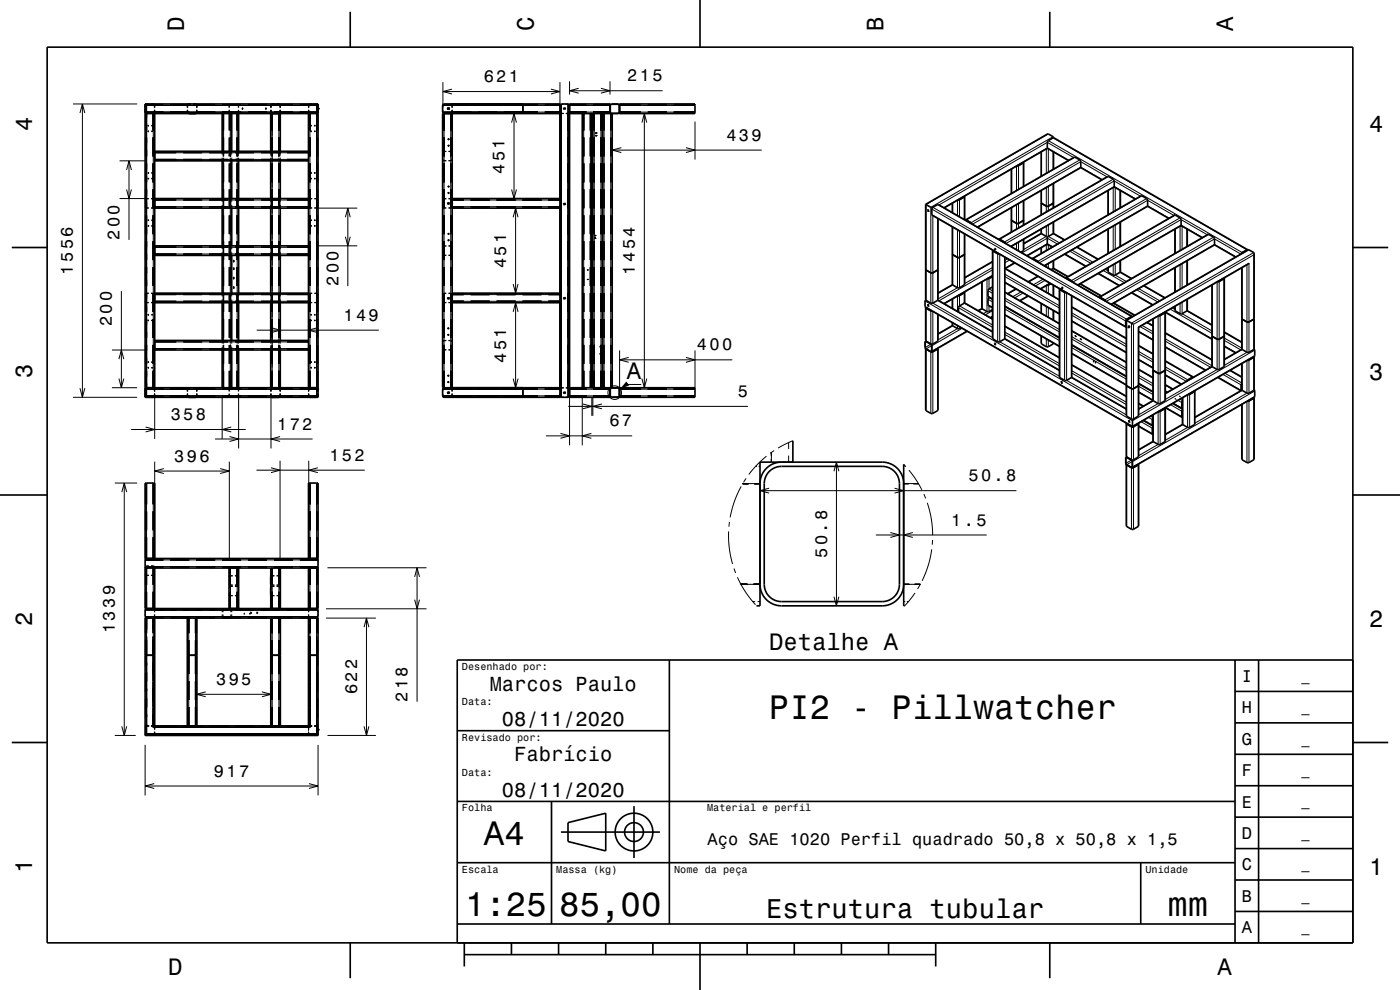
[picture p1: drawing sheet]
<svg xmlns="http://www.w3.org/2000/svg" width="297mm" height="210mm" viewBox="0 0 297 210" stroke-linecap="round" stroke-linejoin="round" font-family="sans-serif">
<defs><g id="words">
<g font-size="7.2">
<text x="163.1" y="152.6">PI2 - Pillwatcher</text>
<text x="102.7" y="179.3">A4</text>
<text x="98.7" y="194.3">1:25</text>
<text x="118.7" y="194.3">85,00</text>
<text x="247.7" y="194.3">mm</text>
</g>
<text font-size="5.8" x="162.5" y="194.6">Estrutura tubular</text>
<g font-size="5">
<text x="39" y="6.5" transform="rotate(-90 39 6.5)">D</text>
<text x="113.2" y="6.5" transform="rotate(-90 113.2 6.5)">C</text>
<text x="187.4" y="6.5" transform="rotate(-90 187.4 6.5)">B</text>
<text x="261.6" y="6.5" transform="rotate(-90 261.6 6.5)">A</text>
<text x="6.8" y="27.8" transform="rotate(-90 6.8 27.8)">4</text>
<text x="290.5" y="28.1">4</text>
<text x="6.8" y="80.3" transform="rotate(-90 6.8 80.3)">3</text>
<text x="133" y="80.4">A</text>
<text x="290.5" y="80.6">3</text>
<text x="6.8" y="132.8" transform="rotate(-90 6.8 132.8)">2</text>
<text x="163.2" y="137.9">Detalhe A</text>
<text x="290.5" y="133.1">2</text>
<text x="6.8" y="185.3" transform="rotate(-90 6.8 185.3)">1</text>
<text x="290.5" y="185.6">1</text>
<text x="35.7" y="206.8">D</text>
<text x="258.3" y="206.8">A</text>
</g>
<g font-size="4.3">
<text x="103.9" y="146.5">Marcos Paulo</text>
<text x="106.5" y="154">08/11/2020</text>
<text x="109.1" y="161.5">Fabrício</text>
<text x="106.5" y="169">08/11/2020</text>
</g>
<g font-size="3.6">
<text x="102.6" y="17.4">621</text>
<text x="133.1" y="17.2">215</text>
<text x="154.1" y="29.8">439</text>
<text x="107" y="36.9" transform="rotate(-90 107 36.9)">451</text>
<text x="25.4" y="50.9" transform="rotate(-90 25.4 50.9)">200</text>
<text x="15.5" y="58.3" transform="rotate(-90 15.5 58.3)">1556</text>
<text x="107.4" y="56.9" transform="rotate(-90 107.4 56.9)">451</text>
<text x="134.7" y="58.3" transform="rotate(-90 134.7 58.3)">1454</text>
<text x="71.8" y="60.7" transform="rotate(-90 71.8 60.7)">200</text>
<text x="23.7" y="69.2" transform="rotate(-90 23.7 69.2)">200</text>
<text x="72.9" y="68">149</text>
<text x="107.4" y="77" transform="rotate(-90 107.4 77)">451</text>
<text x="147.9" y="74.3">400</text>
<text x="36.2" y="89.1">358</text>
<text x="156.5" y="84.2">5</text>
<text x="58.8" y="91.1">172</text>
<text x="129.3" y="90.5">67</text>
<text x="37" y="97.9">396</text>
<text x="69.9" y="97.7">152</text>
<text x="205.5" y="102.1">50.8</text>
<text x="201.8" y="111.5">1.5</text>
<text x="175.4" y="118.4" transform="rotate(-90 175.4 118.4)">50.8</text>
<text x="24.4" y="134.3" transform="rotate(-90 24.4 134.3)">1339</text>
<text x="45.9" y="145.3">395</text>
<text x="75.7" y="147.3" transform="rotate(-90 75.7 147.3)">622</text>
<text x="86.5" y="148.9" transform="rotate(-90 86.5 148.9)">218</text>
<text x="263.4" y="144.6">I</text>
<text x="263.4" y="151.3">H</text>
<text x="263.4" y="158">G</text>
<text x="45.4" y="164.7">917</text>
<text x="263.4" y="164.6">F</text>
<text x="263.4" y="171.3">E</text>
<text x="150.1" y="179.2">Aço SAE 1020 Perfil quadrado 50,8 x 50,8 x 1,5</text>
<text x="263.4" y="178">D</text>
<text x="263.4" y="184.6">C</text>
<text x="263.4" y="191.3">B</text>
<text x="263.4" y="198">A</text>
</g>
<g font-size="2.9">
<text x="276.1" y="144.4">_</text>
<text x="276.1" y="151">_</text>
<text x="276.1" y="157.7">_</text>
<text x="276.1" y="164.4">_</text>
<text x="276.1" y="171">_</text>
<text x="276.1" y="177.7">_</text>
<text x="276.1" y="184.4">_</text>
<text x="276.1" y="191.1">_</text>
<text x="276.1" y="197.7">_</text>
</g>
<g font-size="2.2">
<text x="98" y="142.1">Desenhado por:</text>
<text x="98" y="149.6">Data:</text>
<text x="98" y="157.1">Revisado por:</text>
<text x="98" y="164.6">Data:</text>
<text x="98" y="172.1">Folha</text>
<text x="150" y="172.1">Material e perfil</text>
<text x="98" y="185.1">Escala</text>
<text x="118" y="185.1">Massa (kg)</text>
<text x="143" y="185.1">Nome da peça</text>
<text x="243" y="185.1">Unidade</text>
</g>
</g></defs>
<g fill="none" stroke="#000" stroke-width=".21">
<path d="M94 17.4v4.7M94 19.4h24.8M95.9 18.9l-1.9 .5 1.9 .5M116.9 18.9l1.9 .5-1.9 .5M118.8 17.4v4.7M120.8 17.2v2.9M120.8 19.2h19.8M122.8 18.7l-2 .5 2 .6M127.5 18.7l1.9 .5-1.9 .6M129.4 17.2v2.9M15.5 22.1h13.6M17 24l.5-1.9 .5 1.9"/>
<path d="M17.5 22.1v62.2M25.4 34.1h5.4M26.8 36.1l.6-2 .5 2M27.4 34.1v16.8M30.8 23.8h36.7M30.8 22.4h36.7M30.8 24h.1M30.8 22.1h.1M30.8 22.1l.1 .1M30.8 23.8l.3 .2M30.8 22.1v.1M30.8 22.3v.5"/>
<path d="M30.8 23.3v.6M30.8 24v3.7M30.8 29.2v4M30.8 34.7v4M31 24h3.6M31 22.3l.1 .1M31 22.1h3.6M31.1 22.1l-.3 .3M31.1 24.1h.1M31.1 22.1h.1M31.1 22.1h.5M31.1 24.1h.6"/>
<path d="M31.1 22.4v61.6M31.4 26.7h.2M31.4 27.9h.2M31.4 36.7h.2M31.4 37.9h.2M31.4 27.9h.1zM31.4 37.9h.1zM31.5 26.6v.1zM31.5 36.6v.2zM31.5 26.6v.2M31.5 27.8v.2M31.5 36.6v.2"/>
<path d="M31.5 37.8v.2M32 22.1h.7l.1 .7M32.2 26.7h.2M32.2 27.9h.2M32.2 36.7h.2M32.2 37.9h.2M32.2 27.9h.1zM32.2 37.9h.1zM32.3 26.6v.1zM32.3 36.6v.2zM32.3 26.6v.2M32.3 27.8v.2"/>
<path d="M32.3 36.6v.2M32.3 37.8v.2M32.5 22.1l.3 .3v.4M32.6 23.9l-.1-.1v58.8l.1-.1M32.7 23.9l.1 3.8M32.7 24l.1 .1h-.6M32.8 23.3l-.1 .6-.2 .1M32.8 29.2v4M32.8 34.7v4M32.8 23.3v.5l-.3 .3M32.8 32.4h32.6M32.8 33.8h32.6"/>
<path d="M32.8 34.1h4.6M32.8 32.1h4.6M36.1 24h4.4M36.1 22.1h4.4M38.9 34.1h4M38.9 32.1h4M39.7 23.3v.5l.3 .3M39.8 23.3v.5l.2 .2M40 22.1l-.2 .1v.6M40.5 22.1h-.7l-.1 .7M41 22.1h.7l.1 .7M41 22.1l.6 .1 .1 .6"/>
<path d="M41.5 24.1l.3-.3zM41.6 24h4M41.6 22.1h4M41.7 23.3v.6l-.7 .1M41.8 23.3v.5M44.4 34.1h4M44.4 32.1h4M47.1 32.1v.7M47.1 33.4v.7M47.1 24h4M47.1 22.1h4M47.3 24.1v3.6"/>
<path d="M47.3 29.2v4M47.3 34.7v4M47.4 24.1v9.1M47.4 33.4v39.5M48.6 23.3v.5l.3 .3v3.6M48.6 24.1v3.6M48.6 29.2v4M48.6 34.7v4M48.6 23.3v.5l.3 .2M48.9 24.1v9.1M48.9 33.4v39.5M48.9 22.1l-.3 .3v.4"/>
<path d="M48.9 22.1l-.2 .1-.1 .6M48.9 29.2v4M48.9 34.7v4M49 24.1v3.6M49 29.2v4M49 34.7v4M49.2 32.1v.7M49.2 33.4v.7M49.9 34.1h4M49.9 32.1h4M50.3 22.1l.3 .3v.4M50.3 33.4v39.5"/>
<path d="M50.6 23.3l-.1 .6-.2 .1M50.6 24.1v3.6M50.6 29.2v4M50.6 34.7v4M50.6 23.3v.5l-.3 .3v9.1M50.6 32.1v.7M50.6 33.4v.7M51.4 22.9l.2 .1-.2 .2-.1-.2zM52.6 24h4M52.6 22.1h4M53.2 22.1h.1M53.3 22.1h.1"/>
<path d="M54.5 22.1h.1M54.6 22.1h.1M55.4 34.1h4M55.4 32.1h4M56.4 22.9l.1 .1-.1 .2-.1-.2zM57.4 32.1v.7M57.4 33.4v.7M57.4 23.3v.5l.3 .3v58.1M57.5 24.1v3.6M57.5 29.2v4M57.5 34.7v4M57.5 23.3v.5l.2 .2h4.4"/>
<path d="M58.2 22.1h-.7l-.1 .7M58.7 22.1h.7l.1 .7M59.2 24.1v9.1M59.2 33.4v39.5M59.2 24.1l.3-.3zM59.2 22.1l.2 .3v.4M59.4 24.1v3.6M59.4 29.2v4M59.4 34.7v4M59.4 23.3v.6l-.2 .1M59.5 32.1v.7M59.5 33.4v.7"/>
<path d="M59.5 23.3v.5M60.9 34.1h4.5M60.9 32.1h4.5M62.1 22.1h-4.4l-.2 .1v.6M63.6 24h3.7M63.6 22.1h3.7M65.4 23.3v.5l.3 .3M65.4 32.1v.7M65.4 33.4v.7M65.4 31h.1M65.4 30.8h.1M65.4 39.7h.1"/>
<path d="M65.4 39.4h.1M65.4 29.7h.1M65.4 29.4h.1M65.5 23.3v.5l.2 .2M65.5 24v3.7M65.5 29.2v4M65.5 34.7v4M65.6 23.9l-.2 .2h.6M65.7 23.9v-.1v58.8v-.1M65.7 22.1l-.2 .1v.6M65.9 26.7h.2M65.9 27.9h.2"/>
<path d="M65.9 36.7h.2M65.9 37.9h.2M65.9 27.9h.2zM65.9 37.9h.2zM66 26.6v.1zM66 36.6v.2zM66 26.6v.2M66 27.8v.2M66 36.6v.2M66 37.8v.2M66.2 22.1h-.7l-.1 .7M66.6 24.1h.6"/>
<path d="M66.7 22.1h.5M66.7 26.7h.2M66.7 27.9h.2M66.7 36.7h.2M66.7 37.9h.2M66.8 27.8v.1zM66.8 26.6v.1zM66.8 37.8v.2zM66.8 36.6v.2zM66.8 26.6v.2M66.8 27.8v.2M66.8 36.6v.2"/>
<path d="M66.8 37.8v.2M67.2 24.1h.1M67.2 22.1l.2 .3M67.2 22.1h.1M67.2 22.1l.3 .3M67.3 22.3v61.8M67.3 23.1v.1M67.3 22.1h.2M67.3 22.9v.1M67.4 24h.1M67.4 22.1l-.1 .1M67.4 23.2h.1"/>
<path d="M67.4 23.8l-.2 .2M67.4 22.3v.6l.1-.5M67.4 22.1v.1M67.4 23.3v.6M67.4 24v3.7M67.4 29.2v4M67.4 34.7v4M67.5 23.8h.1M67.5 22.4h.1M67.5 23.8l-.3 .3M67.5 23.3v.5M67.5 22.1l-.2 .1"/>
<path d="M93.9 33.8l.3 .3h.5M93.9 23.8h24.9l.3 .3M93.9 22.4h24.9M94 33.8l.1 .2 .6 .1M94 23.3v.5l.2 .2h19.9M94 24.1v3.6M94 29.2v4M94 34.7v4M94.2 24.1v58.1M94.7 32.1h-.5l-.3 .3M94.7 32.1h-.5l-.2 .3M94.9 23h.4"/>
<path d="M95 30.9h.3M95 39.6h.3M95 29.5h.3M95 23l.2-.1 .1 .2-.2 .1zM95 29.5l.2-.1 .1 .2-.2 .1zM95 30.9l.2-.1 .1 .1-.2 .1zM95 39.6l.2-.2 .1 .2-.2 .1zM95.1 22.8v.4M95.2 32.1h.4l.3 .3M95.2 32.1l.6 .1 .1 .2M95.2 29.4v.3M95.2 30.7v.4"/>
<path d="M95.2 39.4v.4M95.6 22.1l.3 .3M95.6 22.1l.3 .3v.4M95.9 33.8l-.3 .3h-.4M95.9 23.3l-.1 .6-.2 .1M95.9 24.1v3.6M95.9 29.2v4M95.9 34.7v4M95.9 26.6h.1M95.9 26.7h.1M95.9 27.8h.1M95.9 27.9h.1"/>
<path d="M95.9 36.6h.1M95.9 36.8h.1M95.9 37.8h.1M95.9 38h.1M95.9 23.8l-.3 .3v58.1l.3 .4M95.9 24l4 .1M95.9 22.1v.1M95.9 22.3v.5M95.9 23.3v.6M101.4 24.1h4M106.9 24.1h4M108.5 26l.5-1.9 .6 1.9"/>
<path d="M109 24.1v18M114.1 22.1h-19.9l-.2 .1v.6M115.6 24h3.2M115.6 22.1h3.2M118.8 22.4h.1M118.8 22.4v.5M118.8 23.5l.1 .6M118.9 23.8l.1 .2h.6M118.9 26.4v4M118.9 31.9v4M118.9 37.4v4M119 24.1v3.6"/>
<path d="M119 29.2v4M119 34.7v4M119 24.1h.6M119.1 22.1v62.2M119.6 22.1h-.5l-.2 .3v2.5M119.6 23l.2-.1 .1 .2-.2 .1zM119.9 22.1h.1M120 22.1h.1M120 22.1l.7 .1 .1 .2v2.5M120 24.1h.6M120.5 22.1v62.2M120.6 24.1v3.6"/>
<path d="M120.6 29.2v4M120.6 34.7v4M120.7 24.1l.1 3.6M120.8 23.8l-.3 .2h-.5M120.8 26.4v4M120.8 31.9v4M120.8 37.4v4M120.8 29.2v4M120.8 34.7v4M120.8 22.4h8.6M120.8 24h3.6M120.8 22.1h3.6"/>
<path d="M123.6 24.1v3.6M123.6 29.2v4M123.6 34.7v4M123.8 24.1v58.1M125.3 24.1v58.1M125.5 24.1v3.6M125.5 29.2v4M125.5 34.7v4M125.5 24.1h13.2M125.8 24.1v3.6M125.8 29.2v4M125.8 34.7v4"/>
<path d="M125.9 24h3.5M125.9 22.1h3.5M126.1 24.1v58.1M126.4 28.8h.2zM126.4 28.2h.2zM127.5 24.1v58.1M127.7 24.1v3.6M127.7 29.2v4M127.7 34.7v4M127.9 24.1v3.6M127.9 29.2v4M127.9 34.7v4"/>
<path d="M128.1 24.1v58.1M129.4 23.8h-8.6l-.3 .3M129.6 24.1v58.1M129.8 24.1v3.6M129.8 29.2v4M129.8 34.7v4M129.9 31.8h31.7M131.4 23.8h16M131.4 22.4h16M131.4 24h4.5M131.4 22.1h4.5M131.8 31.3l-1.9 .5 1.9 .6"/>
<path d="M136.2 26l.5-1.9 .5 1.9M136.7 24.1v58.1M137.4 24h4M137.4 22.1h4M142.9 24h4.5M142.9 22.1h4.5M145.5 31.3l1.9 .5-1.9 .6M147.4 25.8v8M214.6 35.8v5.2M215.6 35.2v5.2M216 35v.1M216.1 35.1v5.1"/>
<path d="M217 34.4v.1M217.1 34.6v5M221 32.2v5.1M222 31.6v5.2M222 39.8v5.1M222.4 29.8l41.1 23.8M222.4 28.4l-25.9 15v20.3M222.4 31.6v4.9M222.4 39.5v5.2M223.4 29.2l41.1 23.8M223.4 32.2v3.7M223.4 39v5.1"/>
<path d="M223.4 29l-25.9 15v20.3M226.7 34l-4.5-2.6-22 12.7M227.8 33.4l-5.6-3.2-23 13.3M228.1 33.3l-23.1 13.4M229.1 33.9l-23.1 13.3M233.8 38.1l-4.5-2.6-22 12.6M234.8 37.5l-5.5-3.2-23 13.3M235.2 37.4l-23.1 13.4M236.2 39.8v5.1M236.2 38l-23.1 13.3M236.6 39.8v4.9M25.4 42.1h5.4"/>
<path d="M26.8 40.2l.6 1.9 .5-1.9M30.8 43.8l.3 .4h.5M30.8 43.8l.1 .2 .7 .1M30.8 40.2v4M30.8 45.7v4M30.8 51.2v4M30.8 56.7v4M31.4 47.9h.2M31.4 46.7h.2M31.4 46.7h.1zM31.5 47.8v.2zM31.5 46.6v.2"/>
<path d="M31.5 47.8v.2M31.6 42.1h-.5l-.3 .3M31.6 42.2h-.5l-.3 .2M32 44.2h.5l.3-.4h32.6l.3 .4h.5M32 42.1h.5l.3 .3h32.6l.3-.3h.5M32 42.2h.7l.1 .2M32.2 47.9h.2M32.2 46.7h.2M32.2 46.7h.1zM32.3 47.8v.2zM32.3 46.6v.2M32.3 47.8v.2"/>
<path d="M32.8 43.8l-.3 .3h-.5M32.8 40.2v4M32.8 45.7v4M32.8 51.2v4M32.8 56.7v4M32.8 44.1h4.6M32.8 42.2h4.6M32.8 52.5h32.6M32.8 53.9h32.6M32.8 54.1h4.6M32.8 52.2h4.6M38.9 44.1h4"/>
<path d="M38.9 42.2h4M38.9 54.1h4M38.9 52.2h4M44.4 44.1h4M44.4 42.2h4M44.4 54.1h4M44.4 52.2h4M47.1 42.1v.7M47.1 43.5v.7M47.1 52.2v.6M47.1 53.5v.7M47.3 40.2v4"/>
<path d="M47.3 45.7v4M47.3 51.2v4M47.3 56.7v4M48.6 40.2v4M48.6 45.7v4M48.6 51.2v4M48.6 56.7v4M48.9 40.2v4M48.9 45.7v4M48.9 51.2v4M48.9 56.7v4M49 40.2v4"/>
<path d="M49 45.7v4M49 51.2v4M49 56.7v4M49.2 42.1v.7M49.2 43.5v.7M49.2 52.2v.6M49.2 53.5v.7M49.5 55.4h.2zM49.6 58.9v.2zM49.6 56.9v.2zM49.9 44.1h4M49.9 42.2h4"/>
<path d="M49.9 54.1h4M49.9 52.2h4M50.6 40.2v4M50.6 45.7v4M50.6 51.2v4M50.6 56.7v4M50.6 42.1v.7M50.6 43.5v.7M50.6 52.2v.6M50.6 53.5v.7M55.4 44.1h4M55.4 42.2h4"/>
<path d="M55.4 54.1h4M55.4 52.2h4M57.4 42.1v.7M57.4 43.5v.7M57.4 52.2v.6M57.4 53.5v.7M57.5 40.2v4M57.5 45.7v4M57.5 51.2v4M57.5 56.7v4M59.4 40.2v4M59.4 45.7v4"/>
<path d="M59.4 51.2v4M59.4 56.7v4M59.5 42.1v.7M59.5 43.5v.7M59.5 52.2v.6M59.5 53.5v.7M60.9 44.1h4.5M60.9 42.2h4.5M60.9 54.1h4.5M60.9 52.2h4.5M65.4 42.1v.7M65.4 43.5v.7"/>
<path d="M65.4 52.2v.6M65.4 53.5v.7M65.4 51.1h.1M65.4 50.8h.1M65.4 41.1h.1M65.4 40.8h.1M65.4 49.7h.1M65.4 49.5h.1M65.5 43.8l.1 .2 .6 .1M65.5 40.2v4M65.5 45.7v4M65.5 51.2v4"/>
<path d="M65.5 56.7v4M65.9 47.9h.2M65.9 46.7h.2M65.9 46.7h.2zM66 47.8v.2zM66 46.6v.2M66 47.8v.2M66.2 42.2h-.5l-.2 .2M66.7 42.1h.5l.3 .3M66.7 42.2h.6l.1 .2M66.7 47.9h.2M66.7 46.7h.2"/>
<path d="M66.7 46.7h.2zM66.8 47.8v.2zM66.8 46.6v.2M66.8 47.8v.2M67.4 43.8l-.2 .3h-.5M67.4 40.2v4M67.4 45.7v4M67.4 51.2v4M67.4 56.7v4M67.4 43h.1M67.4 43.3h.1M67.4 52.2h8.4"/>
<path d="M67.4 44.2h8.4M67.5 43.8l-.3 .4h-.5M73.3 46.1l.5-1.9 .5 1.9M73.3 50.2l.5 2 .5-2M73.8 44.2v16.5M93.9 53.9l.3 .3h.5M93.9 43.8l.3 .4h.5M94 53.9l.1 .2h.6M94 43.8l.1 .2 .6 .1M94 40.2v4M94 45.7v4M94 51.2v4"/>
<path d="M94 56.7v4M94.7 52.2h-.5l-.3 .3M94.7 52.2h-.5l-.2 .3M94.7 42.1h-.5l-.3 .3M94.7 42.2h-.5l-.2 .2M94.9 43.1h.4M95 51h.3M95 40.9h.3M95 49.6h.3M95 40.9l.2-.1 .1 .2-.2 .1zM95 49.6l.2-.1 .1 .1-.2 .1zM95 50.9l.2-.1 .1 .2-.2 .1z"/>
<path d="M95.1 42.9v.4M95.2 52.2h.4l.3 .3M95.2 52.2l.6 .1 .1 .2M95.2 42.1h.4l.3 .3h22.9M95.2 42.2h.6l.1 .2M95.2 40.7v.4M95.2 49.4v.4M95.2 50.8v.3M95.9 53.9l-.3 .2h-.4M95.9 43.8l-.3 .3h-.4M95.9 40.2v4M95.9 45.7v4"/>
<path d="M95.9 51.2v4M95.9 56.7v4M95.9 47.8h.1M95.9 48h.1M95.9 46.6h.1M95.9 46.8h.1M95.9 53.9l-.3 .3h-.4M95.9 44.1h2.5M95.9 42.2h2.5M99.9 44.1h4M99.9 42.2h4M105.4 44.1h4"/>
<path d="M105.4 42.2h4M108.5 40.2l.5 1.9 .6-1.9M108.9 46.1l.5-1.9 .5 1.9M109.4 44.2v18M110.9 44.1h4M110.9 42.2h4M116.4 44.1h2.4M116.4 42.2h2.4M118.8 43.8h-22.9l-.3 .4h-.4M118.8 42.1v.7M118.8 43.5v.7M118.9 42.9v4"/>
<path d="M118.9 48.4v4M118.9 53.9v4M118.9 59.4v4M119 40.2v4M119 45.7v4M119 51.2v4M119 56.7v4M119.6 43.2l.2-.1 .1 .2-.2 .1zM120.6 40.2v4M120.6 45.7v4M120.6 51.2v4M120.6 56.7v4"/>
<path d="M120.8 42.9v4M120.8 48.4v4M120.8 53.9v4M120.8 59.4v4M120.8 40.2v4M120.8 45.7v4M120.8 51.2v4M120.8 56.7v4M123.6 40.2v4M123.6 45.7v4M123.6 51.2v4M123.6 56.7v4"/>
<path d="M124.6 57.3h.2zM124.6 59.3h.2zM125.5 40.2v4M125.5 45.7v4M125.5 51.2v4M125.5 56.7v4M125.8 40.2v4M125.8 45.7v4M125.8 51.2v4M125.8 56.7v4M126.2 50h.2zM126.3 50.4v.2z"/>
<path d="M127.7 40.2v4M127.7 45.7v4M127.7 51.2v4M127.7 56.7v4M127.9 40.2v4M127.9 45.7v4M127.9 51.2v4M127.9 56.7v4M129.8 40.2v4M129.8 45.7v4M129.8 51.2v4M129.8 56.7v4"/>
<path d="M197.7 44.3l41.1 23.8M197.7 45.5l41.1 23.8M197.9 44l41.1 23.7M197.9 45.7v18.6l12.7 7.3M198.9 43.4l41.1 23.7M198.9 46.3v17.4l11.7 6.7M202.1 43.1v2M202.1 48.2v12.3l-3.1 1.8M203.1 42.5v3.2M203.1 48.8v12.2l-4.1 2.4M203.5 42.2v.1M203.6 42.4v3.6"/>
<path d="M203.6 49v12M204.5 41.7v.1M204.6 41.8v4.8M204.6 49.6v10.9M205 46.7l-.1 .1M206 47.3h-.1M208.4 59.8v5.7l-.8 .5M209.4 59.2v6.9l-.8 .4M209.8 59v.1M209.8 59.1v2.2l.8 .4M210.6 57.2l-11.4 6.6M210.6 58.4l-10.4 6"/>
<path d="M210.6 56.7l-6 3.5M210.6 55.6l-6 3.4M210.6 53.2v18.7M210.7 53.1v.1M211.7 53.8v18.7M211.7 53.7v.1M212.1 53.9v18.6l12.6 7.3M212.1 50.8l-.1 .1M213.1 54.5v17.4l11.6 6.7M213.1 51.4h-.1M213.2 58.2l11.5 6.7M213.2 58.7l11.5 6.6"/>
<path d="M213.2 59.8l11.5 6.7M213.2 57l11.5 6.7M213.8 54.9l-.6 .3M214.2 55.1l-1 .6M214.6 44v5.2M214.6 52.2v.2M215.2 55.7l-2 1.2M215.6 43.4v5.2M215.6 51.6v1.4M216.1 43.2v5.2M216.1 51.4v1.8M217.1 42.6v5.2"/>
<path d="M217.1 50.8v2.4M219.2 54.9h-.1M220.2 55.5h-.1M220.3 58.6l-2.1 1.2M221 40.4v5.1M221 48.6v1l-3.8 2.2M221 52.5v1.2M221.3 59.2l-2.1 1.2M221.7 59.5l-2 1.2M222 48v2.2l-4.8 2.7M222 51.9v1.2M222 56.2v.4"/>
<path d="M222.4 47.7v2.5l2.4 1.3M222.4 51.9v1M222.4 55.9v1M223.3 52.4l-1.1-.7-4.4 2.5M223.4 55.3v1.7l3.1 1.7M223.4 47.1v2.5l2.4 1.3M224.3 51.8l-2.1-1.3-5.4 3.1M226 53.9l4.4 2.5M226.3 59h-.1M227 53.3l4.4 2.6M227.3 59.6h-.1M227.4 53l4.5 2.6"/>
<path d="M228.4 52.5l4.5 2.5M233 58l4.5 2.5M234.1 57.4l4.4 2.6M234.5 57.1l.6 .4M235.2 40.4v5.1M235.2 48.6v5.1M235.2 56.7v1.1M236.2 48v5.1M236.2 56.2v2.1M236.6 47.7v5.2M236.6 55.9v2.4l2.4 1.4M237.6 40.4v3.7"/>
<path d="M237.6 47.1v5.2M237.6 55.3v2.5l2.4 1.3M240.9 42.2l-4.5-2.6-22 12.6M241.9 41.6l-5.5-3.2-23 13.3M242.2 41.5l-23 13.4M243.3 42.1l-23.1 13.3M248 46.3l-4.5-2.6-22 12.6M249 45.7l-5.5-3.2-23 13.3M249.3 48.6v5.1M249.3 56.7v5.2M249.3 45.6l-23 13.3M250.3 48v5.1"/>
<path d="M250.3 56.2v5.1M250.3 46.2l-23 13.3M250.8 48v4.9M250.8 55.9v5.2M251.8 48.6v3.7M251.8 55.3v5.2M255.1 50.4l-4.5-2.7-22 12.7M256.1 49.8l-5.5-3.2-23 13.3M256.4 49.7l-23 13.3M257.4 50.3l-23 13.3M258.2 59.8v18.6l-11 6.3M258.6 59.6v.1"/>
<path d="M258.6 59.7v18.7M259.6 59v.1M259.6 59.1v18.7M262.2 54.5l-4.5-2.7-22 12.7M263.2 53.9l-5.5-3.2-23 13.2M263.5 53.6l.1 .1M263.5 56.7v17.4l-3.8 2.2M264.5 53l.1 .1M264.5 56.2v18.5l-4.8 2.8M265 53l-26 15v20.3M266 53.6l-26 15v20.3M23.7 74.2h7.1"/>
<path d="M25.2 76.2l.5-2 .6 2M25.7 61.7v20.5M30.8 63.9l.3 .3h.5M30.8 63.9l.1 .2 .7 .1M30.8 62.2v4M30.8 67.7v4M30.8 73.2v4M30.8 78.7v3.6M31.4 76.8h.2M31.4 78h.2M31.4 66.8h.2M31.4 68h.2"/>
<path d="M31.4 78h.1zM31.4 66.8h.1zM31.5 76.7v.2zM31.5 67.9v.2zM31.5 66.7v.2M31.5 67.9v.2M31.5 76.7v.2M31.5 77.9v.2M31.6 62.2h-.5l-.3 .3M32 64.2h.5l.3-.3h32.6l.3 .3h.5M32 62.2h.5l.3 .3h32.6l.3-.3h.5M32 62.2l.7 .1 .1 .2"/>
<path d="M32.2 76.8h.2M32.2 78h.2M32.2 66.8h.2M32.2 68h.2M32.2 78h.1zM32.2 66.8h.1zM32.3 76.7v.2zM32.3 67.9v.2zM32.3 66.7v.2M32.3 67.9v.2M32.3 76.7v.2M32.3 77.9v.2"/>
<path d="M32.8 63.9l-.3 .3h-.5M32.8 62.2v4M32.8 67.7v4M32.8 73.2v4M32.8 78.7l-.1 3.7M32.8 64.2h4.6M32.8 62.2h4.6M32.8 72.5h32.6M32.8 73.9h32.6M32.8 74.2h4.6M32.8 72.3h4.6M38.9 64.2h4"/>
<path d="M38.9 62.2h4M38.9 74.2h4M38.9 72.3h4M44.4 64.2h4M44.4 62.2h4M44.4 74.2h4M44.4 72.3h4M47.1 62.2v.7M47.1 63.5v.7M47.1 72.2v.7M47.1 73.6v.6M47.3 62.2v4"/>
<path d="M47.3 67.7v4M47.3 73.2v4M47.3 78.7v3.5M47.4 73.2v9M48.6 62.2v4M48.6 67.7v4M48.6 73.2v4M48.6 78.7v3.5M48.9 73.2v9M48.9 78.7v3.5l-.3 .3v.5M48.9 62.2v4M48.9 67.7v4"/>
<path d="M48.9 73.2v4M49 62.2v4M49 67.7v4M49 73.2v4M49 78.7v3.5M49.2 62.2v.7M49.2 63.5v.7M49.2 72.2v.7M49.2 73.6v.6M49.5 61h.2zM49.9 64.2h4M49.9 62.2h4"/>
<path d="M49.9 74.2h4M49.9 72.3h4M50.3 73.2v9l.3 .4v.4M50.6 62.2v4M50.6 67.7v4M50.6 73.2v4M50.6 78.7v3.5M50.6 62.2v.7M50.6 63.5v.7M50.6 72.2v.7M50.6 73.6v.6M54.5 70h25.9"/>
<path d="M55.4 64.2h4M55.4 62.2h4M55.4 74.2h4M55.4 72.3h4M57.4 62.2v.7M57.4 63.5v.7M57.4 72.2v.7M57.4 73.6v.6M57.5 62.2v4M57.5 67.7v4M57.5 73.2v4M57.5 78.7v3.5"/>
<path d="M57.5 69.5l2 .5-2 .6M57.7 73.5l-.1 .1h.1M57.7 75l-.1 .1h.1M57.7 73.6h.1M57.7 73.5h.1M57.7 75.1h.1M57.7 75h.1M59.2 73.2v9M59.4 62.2v4M59.4 67.7v4M59.4 73.2v4M59.4 78.7v3.5"/>
<path d="M59.5 62.2v.7M59.5 63.5v.7M59.5 72.2v.7M59.5 73.6v.6M60.9 64.2h4.5M60.9 62.2h4.5M60.9 74.2h4.5M60.9 72.3h4.5M65.4 62.2v.7M65.4 63.5v.7M65.4 72.2v.7M65.4 73.6v.6"/>
<path d="M65.4 71.2h.1M65.4 70.9h.1M65.4 69.8h.1M65.4 69.5h.1M65.4 79.8h.1M65.4 79.5h.1M65.5 63.9l.1 .2 .6 .1M65.5 62.2v4M65.5 67.7v4M65.5 73.2v4M65.5 78.7v3.6M65.9 76.8h.2"/>
<path d="M65.9 78h.2M65.9 66.8h.2M65.9 68h.2M65.9 66.8h.2zM65.9 78h.2zM66 67.9v.2zM66 76.7v.2zM66 66.7v.2M66 67.9v.2M66 76.7v.2M66 77.9v.2M66.2 62.2h-.5l-.2 .3"/>
<path d="M66.7 62.2h.5l.3 .3M66.7 62.2l.6 .1 .1 .2M66.7 76.8h.2M66.7 78h.2M66.7 66.8h.2M66.7 68h.2M66.7 66.8h.2zM66.8 67.9v.2zM66.8 77.9v.2zM66.8 76.7v.2zM66.8 66.7v.2M66.8 67.9v.2"/>
<path d="M66.8 76.7v.2M66.8 77.9v.2M67.4 69.5l-2 .5 2 .6M67.4 63.9l-.2 .3h-.5M67.4 62.2v4M67.4 67.7v4M67.4 73.2v4M67.4 78.7v3.6M67.4 63.1h.1M67.4 63.4h.1M67.5 63.9l-.3 .3h-.5M93.9 73.9l.3 .3h.5"/>
<path d="M93.9 63.9l.3 .3h.5M94 73.9l.1 .2 .6 .1M94 63.9l.1 .2 .6 .1M94 62.2v4M94 67.7v4M94 73.2v4M94 78.7v3.5M94.7 72.2h-.5l-.3 .3M94.7 72.3h-.5l-.2 .2M94.7 62.2h-.5l-.3 .3M94.7 62.2h-.5l-.2 .3M94.9 71h.4"/>
<path d="M94.9 69.7h.4M94.9 79.7h.4M94.9 63.3h.4M95 69.6l.1-.1 .1 .2-.1 .1zM95 71l.1-.1 .1 .2-.1 .1zM95 79.7l.1-.2 .1 .2-.1 .1zM95.1 69.5v.3M95.1 70.8v.4M95.1 79.5v.4M95.1 63.1v.4M95.2 72.2h.4l.3 .3M95.2 72.3h.6l.1 .2"/>
<path d="M95.2 62.2h.4l.3 .3h22.9M95.2 62.2l.6 .1 .1 .2M95.9 73.9l-.3 .3h-.4M95.9 63.9l-.3 .3h-.4M95.9 62.2v4M95.9 67.7v4M95.9 73.2v4M95.9 78.7v3.5M95.9 76.7h.1M95.9 76.9h.1M95.9 77.9h.1M95.9 78.1h.1"/>
<path d="M95.9 66.7h.1M95.9 66.9h.1M95.9 67.9h.1M95.9 68.1h.1M95.9 64.2h2.5M95.9 62.2h2.5M99.9 64.2h4M99.9 62.2h4M105.4 64.2h4M105.4 62.2h4M108.9 60.3l.5 1.9 .5-1.9M108.9 66.1l.5-1.9 .5 1.9"/>
<path d="M109.4 64.2v18M110.9 64.2h4M110.9 62.2h4M116.4 64.2h2.4M116.4 62.2h2.4M118.8 63.9h-22.9l-.3 .3h-.4M118.8 62.2v.7M118.8 63.5v.7M118.9 64.9v4M118.9 70.4v4M118.9 75.9v4M119 62.2v4"/>
<path d="M119 67.7v4M119 73.2v4M119 78.7v3.5M119.6 63.2l.2-.1 .1 .2-.2 .1zM120.6 62.2v4M120.6 67.7v4M120.6 73.2v4M120.6 78.7v3.5M120.8 64.9v4M120.8 70.4v4M120.8 75.9v4M120.8 78.7l-.1 3.5"/>
<path d="M120.8 62.2v4M120.8 67.7v4M120.8 73.2v4M123.6 62.2v4M123.6 67.7v4M123.6 73.2v4M123.6 78.7v3.5M125.5 62.2v4M125.5 67.7v4M125.5 73.2v4M125.5 78.7v3.5M125.8 73.5h.1"/>
<path d="M125.8 75.1h.1M125.8 75h.1M125.8 73.6h.1M125.8 62.2v4M125.8 67.7v4M125.8 73.2v4M125.8 78.7v3.5M125.8 73.5v.1M125.8 75v.1M127.3 75.1h.1zM127.3 73.6h.1zM127.7 62.2v4"/>
<path d="M127.7 67.7v4M127.7 73.2v4M127.7 78.7v3.5M127.9 62.2v4M127.9 67.7v4M127.9 73.2v4M127.9 78.7v3.5M129.8 62.2v4M129.8 67.7v4M129.8 73.2v4M129.8 78.7v3.5M131.4 74.3v8"/>
<path d="M131.4 76.3h24M133.4 75.8l-2 .5 2 .5M145.5 75.8l1.9 .5-1.9 .5M147.4 74.3v8M196.2 65l44 25.4 26-15M196.2 63.8l44 25.4 26-14.9M196.5 65.4v7M196.5 74v13.1M196.5 72.4l-.2 .1M196.5 65.3v.1M196.9 64.7h.1M197.5 66v7"/>
<path d="M197.5 74.6v13.1M197.5 73l-1.2 .7M197.5 65.8v.1M197.6 73.3l-1.1 .7M197.6 74.5l-.1 .1M197.9 74.5v13.2M197.9 66.1v6.9M198.9 73.9v13.2M198.9 66.6v5.8M202.1 63.4v2.1M202.1 68.5v.6l-3.1 1.8M203.1 62.8v3.3"/>
<path d="M203.1 69.1v.6l-4.1 2.4M203.3 65.3l7.3 4.1M203.5 62.6v.1M203.6 62.7v2.2l7 4M203.6 69.3v.4M204.1 69.6l-6.4 3.7M204.5 62v.1M204.6 62.1v2.2l6 3.5M205.1 70.2l-7.4 4.3M209.6 63.5l1 .5M209.6 64.7l1 .5M209.6 61.7l1 .5"/>
<path d="M209.6 62.8l1 .6M209.8 63l.8 .5M209.8 64.9v1.2M210.6 67.1l-.6 .3M210.6 65.9l-1.6 .9M213.2 65.6l11.5 6.6M213.2 65.1l11.5 6.6M213.2 66.7l11.5 6.7M213.2 62.1l11.5 6.6M213.2 63.7l11.5 6.7M213.2 63.2l11.5 6.7M213.2 64.9l11.5 6.7"/>
<path d="M213.2 70.4l11.5 6.7M213.2 69.3l11.5 6.7M213.2 70.9l11.5 6.7M215.6 61.3l-1.8 1M216.6 61.9l-1.7 1M217 62.2l-1.7 1M218 62.7l-1.7 1.1M221 61.2v.2M221 64.4v2.1M221 71.3v1.7M222 60.6v1.4M222 65v2"/>
<path d="M222 71.9v1.6M222.4 60.4v1.8M222.4 65.3v2M222.4 72.1v1.4M222.7 60.1l-2 1.1M223.4 60.5v2.3M223.4 65.8v2.1M223.4 72.7v.3M224.8 61.4v18.7M224.9 61.3v.1M225.8 62v18.7M225.9 61.9v.1"/>
<path d="M226.3 62.1v18.6l12.6 7.3M227.3 62.7v17.4l11.6 6.7M227.4 73.7l11.5 6.7M227.4 73.3l11.5 6.6M227.4 74.9l11.5 6.7M227.4 70.3l11.5 6.6M227.4 71.9l11.5 6.7M227.4 71.4l11.5 6.7M227.4 73.1l11.5 6.7M227.4 78.6l11.5 6.7M227.4 77.5l11.5 6.7M227.4 79.1l11.5 6.7"/>
<path d="M227.4 66.4l11.5 6.6M227.4 66.9l11.5 6.6M227.4 68l11.5 6.7M227.4 65.2l11.5 6.7M229.1 60.2l4.5 2.6M233.4 63.1h-.1M234.4 63.7h-.1M236.2 64.3l4.5 2.6M238.8 68.1h.1M238.8 69.2l.1 .1M239 67.8h.1M240 67.2h.1"/>
<path d="M240.1 62.1l4.5 2.5M241.1 61.5l4.5 2.6M241.6 78.4l3 1.8M241.6 79.6l3 1.8M241.6 70.3l3 1.7M241.6 74.6l3 1.7M241.6 75.1l3 1.7M241.6 76.2l3 1.8M241.6 73.4l3 1.7M241.6 61.2l4.4 2.6M241.8 69.3l2.8 1.6M242.3 69l2.3 1.4"/>
<path d="M242.6 60.6l4.5 2.6M243.3 68.4l1.3 .8M244.7 67.6v17.4l-3.1 1.8M245.7 67v18.6l-4.1 2.4M246.1 66.8v.1M246.1 66.9v18.7M247.1 66.2v.1M247.1 66.4v18.6M247.2 71.9l9.9 5.7M247.2 72.4l9.6 5.5M247.2 73.5l8.6 5M247.2 70.7l9.9 5.7"/>
<path d="M247.2 77.8l4.8 2.8M247.2 78.3l4.5 2.6M247.2 79.5l3.5 2M247.2 76.7l5.8 3.3M247.2 66.2l9.9 5.7M248.2 65.6l8.9 5.1M248.7 65.3l.5 .4M249.3 64.9v1.1M250.3 64.4v2.1M250.8 64.1v2.4l6.3 3.7M251.8 63.5v2.5l5.3 3M257.2 60.4v17.4l-10 5.8"/>
<path d="M259.4 79.4l3.9 2.3M259.7 70.5l3.7 2.2M259.7 73.4l2.5 1.4M259.7 72.2l3.5 2M259.7 71.7l3.7 2.1M259.9 79.2l3.5 2M260.9 78.6l2.5 1.5M263.5 77.1v5.7l-10 5.8M264.5 76.5v6.9l-11 6.4M264.9 76.3v.1M265 74.7v-18.9l-23.5 13.6v18.9M265 76.4v7"/>
<path d="M265.9 75.7v.1M266 74.1v-20l-25.5 14.7v20.1M266 75.8v7M15.5 84.3h13.6M17 82.3l.5 2 .5-2M23.7 82.2h5.4M25.2 80.3l.5 1.9 .6-1.9M27.8 91.1h24.3M30.8 84h36.7M30.8 84.2h.1M30.8 82.3h.1M30.8 84l.3 .2"/>
<path d="M30.8 82.5v.5M30.8 83.5v.6M30.8 84.1v.1M30.9 90.6l1.9 .5-1.9 .5M30.9 84.1l-.1 .2M31 82.3h3.6M31 84.2h3.6M31.1 82.3l-.3 .3M31.1 82.2l-.3 .4h36.7M31.1 84l-.1 .1M32.5 82.3l.3 .3v.4M32.5 82.2l.3 .4v.4"/>
<path d="M32.8 83.5l-.1 .6-.2 .1M32.8 83.5v.5l-.3 .3M32.8 84.2v8.9M32.8 97.9v20.6M32.8 82.2l-.1 .1M32.8 99.9h15.8M34.8 99.4l-2 .5 2 .5M36.1 84.2h4.4M36.1 82.3h4.4M39.7 83.5v.5l.3 .3M39.8 83.5v.5l.2 .2M40 82.3l-.2 .1v.6"/>
<path d="M40.5 82.2l-.7 .1-.1 .7M41 82.2l.7 .1 .1 .7M41 82.3l.6 .1 .1 .6M41.6 84.2h4M41.6 82.3h4M41.7 83.5v.6l-.7 .1M41.8 83.5v.5l-.3 .3M45.6 93.1h20.7M46.7 99.4l1.9 .5-1.9 .5M47.1 82.3h4M48.6 83.5v.5l.3 .3M48.6 83.5v.5l.3 .2"/>
<path d="M48.6 97.9v20.6M48.7 92.6l1.9 .5-1.9 .5M48.9 82.3l-.2 .1-.1 .6M49.1 90.6l-2 .5 2 .5M50.3 82.3l.3 .3v.4M50.6 83.5l-.1 .6-.2 .1M50.6 83.5v.5l-.3 .3M50.6 84.2v10.9M51.1 84.2h-4v8.9M52.6 84.2h4M52.6 82.3h4M54.4 99.7h23"/>
<path d="M57.4 83.5v.5l.3 .3M57.5 99.2l1.9 .5-1.9 .6M57.5 84.2v10.9M57.5 83.5v.5l.2 .2h4.4M57.7 82.2l-.3 .3v.5M57.7 82.2h.5M58.7 82.2l.7 .1 .1 .7M59.2 82.3l.2 .3v.4M59.4 83.5v.6l-.2 .1M59.4 97.7v20.8M59.4 92.6l-1.9 .5 1.9 .5M59.5 83.5v.5l-.3 .3"/>
<path d="M62.1 82.3h-4.4l-.2 .1v.6M63.6 84.2h3.7M63.6 82.3h3.7M65.4 83.5v.5l.3 .3M65.4 81.2h.1M65.4 80.9h.1M65.4 82.2l.2 .2M65.5 83.5v.5l.2 .2M65.5 97.7v20.8M65.7 82.2l-.3 .3v.5M65.7 82.3l-.2 .1v.6M67.2 82.3l.2 .3"/>
<path d="M67.2 82.2l.3 .4M67.3 84.1l.1 .1M67.3 84.2h.2M67.3 84.1l.2 .2M67.4 82.3h.1M67.4 84l-.2 .2M67.4 82.5v.5M67.4 83.5v.6M67.4 84.1v.1M67.4 99.2l-1.9 .5 1.9 .6M67.5 84h.1M67.5 82.6h.1"/>
<path d="M67.5 84l-.3 .3M67.5 82.6v.4M67.5 83.5v.5M93.9 84h24.9M94 83.5v.5l.2 .2h19.9M94.2 82.2h.1M94.2 82.2h.6M94.9 81h.4M95 81l.1-.1 .1 .2-.1 .1zM95 83.3l.2-.1 .1 .1-.2 .1zM95.1 80.9v.3M95.4 82.2l.5 .1"/>
<path d="M95.6 82.3l.3 .3v.4M95.9 83.5l-.1 .6-.2 .1M95.9 84l-.3 .3M95.9 84.2l4 .1M95.9 82.5v.5M95.9 83.5v.6M101.4 84.3h4M106.9 84.3h4M108.9 80.3l.5 1.9 .5-1.9M114.1 82.3h-19.9l-.2 .1v.6M115.6 84.2h3.2M115.6 82.3h3.2"/>
<path d="M115.8 92.5h18.3M118.8 84h.1M118.8 83.4v.6M118.9 81.4v2.6l.1 .2h.6M118.9 91.9l1.9 .6-1.9 .5M118.9 82.2l-.1 .6M119 82.2h.6M119.1 82.2l-.3 .4h-24.9M119.6 82.3h-.5l-.2 .3M119.6 83.3l.2-.2 .1 .2-.2 .1zM120 82.3l.7 .1 .1 .2M120 82.2h.6"/>
<path d="M120.5 82.2l.3 .4h8.6M120.6 86.2h38.1M120.8 81.4v2.6l-.3 .2h-.5M120.8 84h8.6M120.8 82.3h3.6M123.5 84.2v10.3M123.6 85.7l2 .5-2 .5M124.4 84.2h-3.6v10.3M125.5 91.9l-2 .6 2 .5M125.5 82.2h13.2M125.6 84.2v4M125.8 84.2v4"/>
<path d="M125.9 84.2h3.5M125.9 82.3h3.5M127.7 85.7l-1.9 .5 1.9 .5M131.4 84h16M131.4 82.6h16M131.4 84.2h4.5M131.4 82.3h4.5M133.2 81.4l-.3 .2h3.1M136.2 80.3l.5 1.9 .5-1.9M137.4 84.2h4M137.4 82.3h4M142.9 84.2h4.5"/>
<path d="M142.9 82.3h4.5M160.3 98.9h.3M160.9 98.9h.3M162.6 96.8l-2 1.8-1.7 2.1M163.6 96v2M164.2 95.6l-.8 .5M167.3 93.9v1.4M167.3 96.6v1.4M168.2 93.5l-3.1 1.5M176.9 100l.5-2 .6 2M177.4 98v30.5M191.7 98.5l.5 .5"/>
<path d="M191.7 98.9h.1M192 98.9h.1M192.8 99.7l2 2.9M239 90v7M239 98.6v13.1M239 97l-.2 .1M239.1 89.8v.1M240 90.5v7M240 99.2v13.1M240 97.6l-1.2 .7M240.1 90.4v.1M240.2 99.1l-.2 .1"/>
<path d="M240.2 97.9l-1.2 .7M240.4 90.4v.1M240.4 99.1v.1M240.5 90.5v7M240.5 99.2v13.1M241.4 89.8v.1M241.4 98.5v.1M241.5 90v7M241.5 98.6v13.1M241.6 81.9l3 1.8M241.6 81.4l3 1.8M241.6 83.1l3 1.8"/>
<path d="M241.6 80.1l3 1.8M241.6 81.3l3 1.7M241.6 90.3l2.9 1.7M241.6 85.7l.9 .5M242.1 89.5l2.4 1.3M242.5 89.2l2.1 1.2M242.7 89.1l1.9 1.1M243.7 88.5l.9 .5M244.1 88.3l.5 .3M244.5 92h.1M244.5 90.8l.1 .1M244.7 88v5.7l-3.1 1.8"/>
<path d="M245.7 87.4v6.9l-4.1 2.4M246.1 87.1v.1M246.1 87.3v7M247.1 86.6v.1M247.1 86.7v7M247.2 81.7l1.5 .9M247.2 83.4h.1M247.2 82.9l.5 .3M247.3 86.4l3.4 2M248.3 85.8l2.4 1.4M248.8 85.6l2 1.2M248.9 85.5l1.8 1.1"/>
<path d="M249.9 84.9l.8 .5M250.3 84.7l.5 .3M250.8 88.4h.1M250.8 87.2v.1M250.8 86.5v.1M250.8 85.4h.1M250.9 84.3v5.8l-3.7 2.1M251.9 83.8v6.9l-4.7 2.7M252.3 83.5v.1M252.4 83.7v7M253.3 83v.1M253.4 83.1v7"/>
<path d="M258.4 80l4.9 2.8M263.4 81.6v.1M263.4 82.8h.1M263.5 85.7v11.8M264.5 85.2v12.9M264.9 84.9v.1M265 85.1v13M265.9 84.4v.1M266 84.5v13M266.2 84.1l-26 15M266.2 82.9l-26 15M24.4 102.5h4.7"/>
<path d="M25.8 104.4l.6-1.9 .5 1.9M26.4 102.5v53.5M30.8 118.8h36.7M30.8 118.5h3.8M30.8 102.5v4.5M30.8 108.5v4M30.8 114v4.5M31.1 102.5v16M32.5 102.5v16M32.8 102.5v4.5M32.8 108.5v4M32.8 114v4.5"/>
<path d="M36.1 118.5h4M41.6 118.5h4M47.1 118.5h4M52.6 118.5h4M58.1 118.5h4M63.6 118.5h3.9M65.7 102.5v16M67.2 102.5v16M67.4 102.5v4.5M67.4 108.5v4M67.4 114v4.5M154.6 112.7l.1 3.5 .7 3.4"/>
<path d="M154.7 110.7l-.1 1M157.2 103.2l-1.5 3.4-.8 3.1M157.6 102.6h3.6M158.3 101.5l-.6 .8M161.2 104.1h54.4M163.2 103.6l-2 .5 2 .5M185.8 113.5h23.5M188.9 113l1.9 .5-1.9 .5M189.8 103.6l1.9 .5-1.9 .5M191.7 102.6h3.1M193.6 113l-1.9 .5 1.9 .5M194.8 102.6l.8 1.3"/>
<path d="M196 104.8l.4 .9M196.7 106.7l.9 3.4 .3 3.4M197.7 116.5l-.7 3.2-1.4 3.5M197.8 114.5v1M30.8 121.8l.3 .3h.5M30.8 120.4h3.8M30.8 129.4h36.7M30.8 130.8h36.7M30.8 120.2h36.7M30.8 120.5h.7M30.8 121.8l.1 .2h.7M30.8 130.3v.5l.3 .3h3.5"/>
<path d="M30.8 125.5v3.6M30.8 131.1v3.2M30.8 135.8v5.4M31.1 131.1h.1M31.1 131.1h.6M31.1 120.5v8.6M31.1 131.1v24.6M31.6 120h-.5l-.3 .3M31.6 120.1h-.5l-.3 .2v3.7M32 120h.5l.3 .3v.2h-.7M32 120.1h.7l.1 .2v3.7M32.2 131.1h.6"/>
<path d="M32.5 120.5v8.6l.3 .3v.5M32.5 129.1l.3 .3v.5M32.8 121.8l-.3 .2h-.5M32.8 130.3l-.1 .7-.2 .1M32.8 125.5v3.6M32.8 131.1v3.2M32.8 135.8v7.2M32.8 121.8l-.3 .3h-.5M32.8 130.3v.5l-.3 .3v23.2M34.6 129.1h-3.5l-.2 .1-.1 .7M36.1 129.1h4M36.1 120.4h4"/>
<path d="M36.1 131.1h4M39.7 131.1h.7M39.8 131.1v3.2M39.8 135.8v7.2M40 131.1v22.9M41.1 131.1h.7M41.5 131.1v22.9M41.6 129.1h4M41.6 120.4h4M41.6 131.1h4M41.7 131.1v3.2M41.7 135.8v7.2"/>
<path d="M47.1 130.3v.5l.3 .3M47.1 129.1h4M47.1 120.4h4M47.1 131.1h4M47.3 130.3v.5l.6 .1M47.9 129.1l-.7 .1-.1 .7M47.9 129.3h-.5l-.1 .6M48.4 129.1l.7 .1 .1 .7M48.4 129.3h.5l.1 .6M48.6 123.8l.3 .3h.5M48.6 126.1l.3 .3h.5M48.6 123.8l.2 .2 .6 .1"/>
<path d="M48.6 126.1l.2 .2h.6M48.6 120.5v3.5M48.6 125.5v3.6M48.9 120.5v8.6M49 130.3v.5l-.6 .1M49.2 130.3v.5l-.3 .3M49.4 122.1h-.5l-.3 .3M49.4 122.2h-.5l-.3 .2M49.4 124.4h-.5l-.3 .3M49.8 122.1h.5l.3 .3M49.8 122.2h.7l.1 .2M49.8 124.4h.5l.3 .3"/>
<path d="M49.8 124.4l.7 .1 .1 .2M50.3 120.5v8.6M50.6 123.8l-.3 .3h-.5M50.6 126.1l-.3 .2h-.5M50.6 120.5v3.5M50.6 125.5v3.6M50.6 126.1l-.3 .3h-.5M51.8 130.1v.1zM52.6 129.1h4M52.6 120.4h4M52.6 131.1h4M53 130.1v.1z"/>
<path d="M53.1 130h.2M53.2 129.9v.2M54.5 130h.1M54.5 129.9v.2M57.4 123.9l.2 .2h.6M57.4 126.2l.2 .1 .6 .1M57.4 131.1h.7M57.4 120.5h.7M57.5 123.8l.1 .2 .6 .1M57.5 126.1l.1 .2h.6M57.5 120.5v3.5M57.5 125.5v3.6"/>
<path d="M57.5 131.1v3.2M57.5 135.8v7.2M57.7 120.5v8.6M57.7 131.1v22.9M58.1 129.1h4M58.1 120.4h4M58.1 131.1h4M58.2 122.1h-.5l-.3 .2M58.2 122.2h-.5l-.2 .2M58.2 124.4h-.5l-.3 .2M58.2 124.4l-.7 .1v.6M58.7 122.1l.7 .1 .1 .7"/>
<path d="M58.7 122.2h.6l.1 .2M58.7 124.4l.6 .1 .1 .6M58.7 124.4h.7l.1 .7M58.8 131.1h.7M58.8 120.5h.7M59.2 120.5v8.6M59.2 131.1v22.9M59.4 123.8l-.2 .3h-.5M59.4 126.1l-.2 .2h-.5M59.4 120.5v3.5M59.4 125.5v3.6M59.4 131.1v3.2"/>
<path d="M59.4 135.8v7.2M59.5 123.4l-.1 .7h-.7M59.5 125.6l-.1 .7-.7 .1M63.6 129.1h3.6l.2 .3v.5M63.6 120.4h3.9M65.4 130.3v.5l.3 .3v23.2M65.4 131.1h.6M65.5 130.3v.5l.2 .3M65.5 120.5v3.5M65.5 125.5v3.6M65.5 131.1v3.2M65.5 135.8v7.2"/>
<path d="M65.7 120.5v8.6l-.3 .3v.5M65.7 129.1l-.2 .1v.7M66.6 131.1h.6M67.2 131.1h.1M67.2 120.5v8.6M67.2 131.1v24.6M67.4 130.3v.7l-.2 .1h-3.6M67.4 120.5v3.5M67.4 125.5v3.6M67.4 131.1v3.2M67.4 135.8v5.4M69.2 131.1h10.5"/>
<path d="M69.2 129.1h21.3M69.5 120.4h21M77.2 133l.5-1.9 .6 1.9M77.7 131.1v24.9M88 127.2l.5 1.9 .5-1.9M88 122.4l.5-2 .5 2M88.5 120.4v28.5M155.7 120.6l.4 .9M156.4 122.5l1.7 3 2.2 2.8M157.2 124h4M159.7 127.6h.5M160.5 128.5h.1"/>
<path d="M160.7 127.6h.5M176.9 126.6l.5 1.9 .6-1.9M191.7 124h3.5M191.7 127.6h.3M192.4 127.6h.3M194.1 125.8l-2.2 2.7M195.2 124.1l-.5 .8M24.4 156h4.4M25.8 154.1l.6 1.9 .5-1.9M30.8 155.7l.3 .3M30.8 158v10.7M30.8 154h.1"/>
<path d="M30.8 155.7l.3 .2M30.8 142.7v4M30.8 148.2v4M30.8 153.7v2.2h3.8M30.9 155.9l-.1 .1M31 154h.6h-.5l-.3 .3M31.1 154l-.3 .3M31.1 155.7h36.1M31.1 155.7l-.1 .1M31.4 154h.1M32 154l.7 .1 .1 .7M32 154h.6"/>
<path d="M32.2 154h.1M32.3 154h.1M32.5 154l.3 .3M32.5 154.3h33.2M32.6 154.2l-.1 .1M32.7 154h.1M32.8 155.2l-.1 .6-.2 .1M32.8 144.5v4M32.8 150v4M32.8 154h4.6M32.8 154l-.1 .1M32.8 155.7l-.3 .3"/>
<path d="M32.8 154v.1M32.8 154.2v.6M32.8 155.2v.6M32.8 155.9v.1M36.1 155.9h4M38.9 154h4M39.8 144.5v4M39.8 150v4M41.6 155.9h4M41.7 144.5v4M41.7 150v4M41.7 147.3h15.8"/>
<path d="M43.6 146.8l-1.9 .5 1.9 .5M44.4 154h4M47.1 155.9h4M49.9 154h4M52.6 155.9h4M55.4 154h4M55.6 146.8l1.9 .5-1.9 .5M57.5 144.5v4M57.5 150v4M58.1 155.9h4M59.4 144.5v4M59.4 150v4"/>
<path d="M65.4 155.7l.3 .3M65.4 154v.1M65.4 154.2v.6M65.4 155.2v.6M65.4 155.9v.1M65.4 154h.1M65.4 154.6h.1M65.4 154.9h.1M65.4 154.7h.1M65.4 154l.2 .1M65.5 155.2v.5l.2 .2M65.5 144.5v4"/>
<path d="M65.5 150v4h-4.6M65.6 154h.6M65.6 154.2l.1 .1M65.7 154l-.3 .3M65.9 154h.1M66.1 154h.1M66.2 154l-.7 .1v.7M66.9 154h.1M67.2 154l.3 .3M67.2 155.7l.1 .1M67.3 154h-.6l.6 .1 .1 .2M67.3 154.9h.1"/>
<path d="M67.3 155.9l.2 .1M67.3 154.6v.2M67.4 154h.1M67.4 154.6h.1M67.4 154.9h.1M67.4 155.7l-.2 .2M67.4 142.7v4M67.4 148.2v4M67.4 153.7v2.2h-3.8M67.5 155.7l-.3 .3M67.5 158v10.7M69.5 156h10.2"/>
<path d="M77.2 154.1l.5 1.9 .6-1.9M30.8 166.7h36.7M32.7 166.2l-1.9 .5 1.9 .6M65.5 166.2l2 .5-2 .6"/>
<circle cx="57.6" cy="73.6" r=".08"/>
<circle cx="57.6" cy="75.1" r=".08"/>
<circle cx="130.4" cy="83.3" r="1.44"/>
</g>
<g fill="none" stroke="#000" stroke-width=".35">
<path d="M10 10h277v190h-277zM74.3 2.5v7.5M148.5 0v10M222.7 2.5v7.5M30.8 23.8l.3 .3M30.8 24.1h36.7M30.8 22.1v62.2M30.8 22.1h36.7M30.8 22.1h.1M31.1 22.1l-.3 .3M32.8 24.1v58.1M32.8 32.1h32.6"/>
<path d="M32.8 34.1h32.6M47.1 24.1v8M47.1 34.1v8M49.2 24.1v8M49.2 34.1v8M50.6 24.1v8M50.6 34.1v8M57.4 24.1v8M57.4 34.1v8M59.5 24.1v8M59.5 34.1v8M65.4 24.1v58.1"/>
<path d="M67.2 22.1l.3 .3M67.5 23.8l-.3 .3M67.5 22.1v62.2M67.5 22.9h.2v.3h-.2M67.5 22.1h-.1M94.2 24.1l-.3-.3v-1.4l.3-.3h24.6v62.2h-24.6l-.3-.3v-1.4l.3-.4M95 23l.2-.1 .1 .2-.2 .1zM95 23l.1-.1 .2 .2-.2 .1zM95.9 24.1v58.1M110.9 22.1v2M118.8 24.1h-24.9v58.1h24.9M118.8 22.4l.3-.3h1.4l.3 .3"/>
<path d="M119.6 23l.2-.1 .1 .2-.2 .1zM123.5 24.1v58.1M125.6 24.1v58.1M125.8 24.1v58.1M127.8 24.1v58.1M129.4 22.4l.3-.3h1.4l.3 .3M129.4 23.8l.3 .3M129.4 24.1v-2h-8.6v62.2h8.6v-2.1M129.5 22.2h1.8v1.7l-1.7 .1zM129.9 24.1v58.1M131.4 23.8l-.3 .3h-10.3M131.4 22.1h16v2h-16z"/>
<path d="M214.5 35.9v5.1M217.1 34.4l-1.3 .8M217.1 34.4h.1M217.2 34.4l-1.1 .7-.3 .1M217.2 34.4v5.1M220.9 32.2v5.2M222.2 31.5l-21.9 12.6M223.5 29.2l-.1-.2-1-.6h-.2l-25.8 14.9M223.5 29.2h.1M223.5 32.2v3.7M223.5 38.9v5.2M226.7 34.1l-4.5-2.6v-1.5l1.4-.8 41.1 23.8"/>
<path d="M229.3 35.6l4.5 2.5M236.3 39.7h.2M236.3 39.7v-1.5l-1.3-.8-23.1 13.3M236.3 39.7l-21.8 12.6M236.3 39.7h.1M236.4 39.6l4.4 2.6M2.5 52.5h7.5M32.8 52.2h32.6M32.8 54.2h32.6M32.8 42.1h32.6M32.8 44.2h32.6M47.1 44.2v8"/>
<path d="M47.1 54.2v8M49.2 44.2v8M49.2 54.2v8M49.5 55.4h.2zM49.6 58.9v.2zM49.6 56.9v.2zM50.6 44.2v8M50.6 54.2v8M57.4 44.2v8M57.4 54.2v8M59.5 44.2v8M59.5 54.2v8"/>
<path d="M95 43.1l.1-.1 .2 .2-.2 .1zM95.9 42.1h22.9M95.9 44.2h22.9M119.6 43.2l.2-.1 .1 .2-.2 .1zM196.4 57.2l1.3 .7 1.3-.7M196.4 43.3v20.3l1.3 .8 1.3-.8v-17.2M196.4 43.3l1.3 .8M196.8 44.6l.2 .2zM196.9 44.5l.1 .3M202 53.9l1.3 .8 1.3-.8M202 48.1v12.2l1.3 .8 1.3-.8v-10.7M202 43.1v2"/>
<path d="M204.6 41.6l-1.3 .8M204.6 41.6v.1M204.6 41.7l-1 .7h-.4M204.6 41.7v4.9M204.8 46.6l1.2 .6 .2 .3M204.8 46.6l23.1-13.3 1.3 .8v1.5l-21.8 12.6M204.8 46.6v.1M204.8 46.7l1.3 .8M208.3 59.8v5.6l1.3 .7 1-.4M210.6 53.1l1.1 .7 .3 .1M210.6 53.1v18.7l1.3 .7 1.3-.7v-17.2M210.6 58.7l-1.1 .4"/>
<path d="M210.6 58.6l-1.1 .5M210.6 58.5l-10.3 5.9M210.6 55.5l-6 3.4M210.6 53.1h.1M210.6 53.1l1.3 .7M211 52.7l.2 .3M211.9 50.7l1.2 .6 .2 .3M211.9 50.7v.1M211.9 50.8l1.3 .8M213.2 59.9l11.5 6.7M213.2 56.9l11.5 6.7M214.5 46.7l1.4 .7 1.3-.7"/>
<path d="M214.5 44.1v5.1M214.5 52.3h.1M215.3 55.8l-2 1.2M217.2 50.7v2.4l-.6 .4M217.2 42.6v5.1M219 54.8l1.2 .6 .2 .3M219 54.8l23.1-13.3 1.3 .8v1.5l-21.8 12.6M219 54.8v.1M219.1 54.9l1.2 .8M219.1 54.9h-.1M220.2 58.6l-2.1 1.2M220.9 43l1.3 .8 1.3-.8"/>
<path d="M220.9 40.4v5.2M220.9 52.5v1.3M220.9 49.5l-3.7 2.2M222.1 51.9h.2M222.1 51.8h.1M222.2 50.2v1.6M222.2 51.8l1 .6M222.2 51.8l-4.3 2.5M223 57.2l.6-.3 3 1.8M223.5 49.5l2.4 1.4M223.5 47.1l-.1 2.5-1 .6h-.4l-1-.6-.1-1M223.5 55.3v1.6"/>
<path d="M225.9 53.9l4.4 2.6M226.1 58.9l23.1-13.3 1.3 .8v1.5l-21.8 12.6M226.1 58.9l1.3 .9M226.1 58.9v.1M226.3 59h-.2M227.3 59.5l.2 .3M228.5 52.4l4.5 2.6M233 58l4.4 2.6M235.1 40.4v5.2M235.1 48.6v5.2M237.7 57.7l2.4 1.4M237.7 55.3v2.3l-1.1 .7h-.4l-1.1-.5v-1"/>
<path d="M237.7 40.4v3.7M237.7 47.1v5.2M243.4 43.7l4.5 2.6M249.2 48.6v5.2M249.2 56.8v5.2M250.5 47.9h.2M250.5 47.8l4.5 2.6M251.9 48.6v3.7M251.9 55.3v5.1M257.6 51.9l4.5 2.6M259.7 59l-1.3 .7M259.7 58.9v.1"/>
<path d="M259.7 59l-1.1 .7-.3 .1M259.7 59v18.7l-1.3 .7-1.3-.7v-17.2M264.7 53.1l-1.3 .7M264.7 53l-1.2 .6-.2 .2M264.7 53h.1M264.7 53h.3l1 .6 .1 .2M264.7 53l-25.8 14.9M265 55.8l-23.4 13.6M266.1 53.8l-.1 .3M266.1 53.8v20.2l-1.4 .8-1.3-.8v-17.2M287 52.5h7.5M32.8 72.2h32.6"/>
<path d="M32.8 74.2h32.6M32.8 62.2h32.6M32.8 64.2h32.6M47.1 64.2v8M47.1 74.2v8M49.2 64.2v8M49.2 74.2v8M49.5 61h.2zM50.6 64.2v8M50.6 74.2v8M57.4 64.2v8M57.4 74.2v8"/>
<path d="M59.5 64.2v8M59.5 74.2v8M95 63.2l.1-.1 .2 .3h-.2zM95.9 62.2h22.9M95.9 64.2h22.9M119.6 63.2l.2-.1 .1 .2-.2 .1zM196.3 72.4l-.1 1.3 .3 .3M196.3 72.4h.2M196.4 63.7l-.2 .1v1.2l.2 .2M196.4 65.3l.1 7.1M196.4 65.3l1.1 .7h.3M196.4 65.2l43.8 25.3"/>
<path d="M196.4 63.7h.1M196.4 65.2v.1M196.4 72.3l-.1 .1M196.4 65.3l1.3 .7M196.5 72.4l1 .6M196.8 64.7l.2 .2zM196.9 64.6l.1 .3M197.5 74.6l-1.1-.7-.1-1.5 1.3 .7v1.5M197.5 74.6h.1M197.5 73l.2 .3M197.5 74.6h.4M197.6 74.5l-.1 .1"/>
<path d="M197.9 74.6h-.3M198.9 74l-1 .6M198.9 73.9v.1M199 63.7h.1M199 73.9h.1M199 66.7v5.6l-1.1 .7h-.4M199 73.9v13.1l-1.3 .7-1.3-.7v-13M199 73.9l-.1 .1M199 63.7l11.6 6.6M202 68.4l.1 .7 1 .6 .8-.2M202 63.4v2M202 60.4l-3 1.8"/>
<path d="M202 69.1l-3 1.7M203.3 66.2l.1-1.1 1.3-.8 5.9 3.4M204.6 62l-1.3 .7M204.6 61.9v.1M204.6 62l-1 .7h-.4M204.6 62v2.3M205.2 70.3l-7.6 4.3M208.3 65.4l-.8 .5M209.9 63.1l-.3 .4v1.2l1 .6M210.6 60.9l-.8 .4-.2 .4 .1 1.3 .9 .5M210.6 67.2l-.5 .2M211 72.8l.2 .3z"/>
<path d="M211 72.8l.2 .3M213.2 71.9l11.5 6.6M213.2 66.8l11.5 6.7M213.2 62l11.5 6.6M213.2 65l11.5 6.7M213.2 69.2l11.5 6.7M215.5 61.3l-1.7 1M218.1 62.8l-1.7 1M220.9 71.3v1.5l1.1 .7h.4l1.1-.7M220.9 61.2v.2M220.9 64.4v2M222.4 60.5h-.3"/>
<path d="M222.8 60.1l-2 1.2M222.9 60.2l-.5 .3M223.5 60.5v2.4M223.5 65.9v2M224.7 61.3l1.1 .7 .4 .1M224.7 61.3v18.7l1.4 .7 1.3-.7v-17.2M224.8 61.3h-.1M224.8 61.3l1.3 .7M225.3 60.9l.1 .3zM225.3 61l.1 .2M225.3 60.9v.1M227.4 75l11.5 6.7"/>
<path d="M227.4 70.2l11.5 6.6M227.4 73.2l11.5 6.7M227.4 77.4l11.5 6.7M227.4 68.1l11.5 6.7M227.4 65.1l11.5 6.7M228.1 71.3h.2zM228.3 71.3h-.2M228.3 71.3h.1M229.2 60.2l4.5 2.6M229.2 71.9l.2 .1zM229.4 72h-.2M229.4 72h.1"/>
<path d="M232 76.6h.1zM232 76.5l.1 .2M232 76.5h.1M232.4 76.8l.1 .1zM232.4 76.8l.1 .1M232.4 76.7v.1M233.2 63l23.1-13.3 1.3 .8v1.5l-21.8 12.6M233.2 63l1.3 .9M233.2 63v.1M233.4 63.1h-.2M234.4 63.6l.2 .3M236.3 64.3l4.4 2.6"/>
<path d="M238.9 69.4h.1M238.9 67.9v20.3l1.3 .7 1.4-.7v-18.8M238.9 67.9l1.6 .9M239 67.7l-.2 .4 .1 1.3M239.3 69.2h.3l.1 .1-.2 .2M239.3 69.2l.2 .3M240.1 62.1l4.4 2.6M240.2 67.1l-41.1-23.7-1.4 .7v1.6l41.2 23.7M240.2 67.1l-1.3 .8v1.5M240.2 67.1l-.2 .1M241.5 69.4h.1M241.6 78.3l3 1.8"/>
<path d="M241.6 70.4l3 1.7M241.6 76.3l3 1.8M241.6 73.3l3 1.7M242.7 60.6l4.4 2.6M243.4 68.4l1.2 .7M244.6 78.5l1.3 .7 1.3-.7M247.1 66.2l-1.3 .8M247.2 66.2h.1M247.2 66.2l-1.1 .7-.3 .1M247.2 66.2v18.7l-1.3 .8-1.3-.8v-17.2M247.2 73.6l8.5 4.9M247.2 70.6l9.9 5.7"/>
<path d="M247.2 66.2l9.9 5.8M247.2 79.6l3.4 1.9M247.2 76.6l5.9 3.4M251.9 65.9l5.2 3M251.9 63.5v2.3l-1.1 .7h-.5l-1-.5-.1-1M253.1 80l-1.1 .6-.2 .2M253.1 80h.1M257.1 71.2l1.3 .8 1.3-.8M257.1 77.7l-9.9 5.8M259.7 70.4l3.7 2.2M259.7 73.5l2.4 1.4M261 78.5l2.4 1.5"/>
<path d="M263.4 67.6l1.3 .7 1.4-.7M263.4 74.1l-3.7 2.1M263.5 74.1h-.1M266 75.6l-1.3 .8M266 74.1l.2 .2v1.1l-.1 .2-25.9 14.9M266 75.6l.1 .1M266.1 75.7l-1.1 .7h-.4M266.1 75.7v7l-1.4 .7-1.3-.7v-5.6M30.8 84l.3 .3M30.8 82.2h36.7M30.8 84.3h36.7M30.9 84.2l-.1 .1"/>
<path d="M31.1 82.2l-.3 .4M67.2 82.2l.3 .4M67.4 84.2l.1 .1M67.5 84l-.3 .3M95 83.3l.2-.1 .1 .1-.2 .1zM110.9 82.2v2.1M118.8 84l.3 .3h1.4l.3-.3M119.6 83.3l.2-.2 .1 .2-.2 .1zM120.8 82.2h10.3l.3 .4M129.4 84l.3 .3h1.4l.3-.3M129.5 82.4h1.8v1.7l-1.7 .1zM129.7 82.2l-.3 .4"/>
<path d="M131.4 82.2h16v2.1h-16zM161.2 98h26a4.6 4.6 0 0 1 4.5 4.6M161.2 98v30.5h-.7M165.8 98a4.6 4.6 0 0 0-4.6 4.6M168.2 93.5v4.5M191.7 98.5v30h.2M225.1 81l.2 .2zM225.2 81l.1 .2M227.3 80l11.6 6.7M238.9 96.9l.1 .1M238.9 96.9v1.6l1.1 .7M238.9 97l1.2 .7v1.5l-1.2-.7z"/>
<path d="M238.9 81.7l1.3 .8 1.4-.8M238.9 89.8l.1 7.2M238.9 89.8l1.3 .8 1.4-.8M239 89.8h-.1M239 96.9h-.1M239 89.8l1.3 .8 1.2-.8M239 97l1 .5M239.5 89.3l.2 .2zM239.5 89.2l.2 .3M240 99.2h.2M240 97.5l.2 .4v1.3M240.2 88.9v1.6"/>
<path d="M241.5 98.5h.1M241.5 98.5l-1.3 .7M241.5 89.8h.1M241.5 98.4l.1 .1M241.6 89.8v7l-1.1 .7h-.5M241.6 98.5l-1.1 .7h-.5M241.6 98.5v13.1l-1.4 .7-1.3-.7v-13.1M241.6 83.2l3 1.8-3 1.7M241.6 81.4l3 1.7M241.6 90.4l2.9 1.7M241.6 85.6l1 .5M242.6 89.2l1.9 1.1"/>
<path d="M244.5 90.2v.1M244.5 89v1.2M244.5 92l.1 .1M244.5 90.1l.1 .2M244.5 92.1l.1 .1M244.5 90.3h.1M244.6 90.6l-.1 1.5M244.6 90.6l-.1 .2M244.6 88.8l-.1 .2M244.6 88.7l-.1 .3M244.6 93.6l-3 1.8M247.1 86.5l.1 .1"/>
<path d="M247.2 86.6l-1.4 .7h.3l1.1-.7M247.2 86.5v.1M247.2 86.6v7l-1.3 .7-1.3-.7v-5.6M247.2 81.6l1.6 .9M247.2 86.5l3.6 2M248.8 85.6l2 1.1M249.4 84.6h.1M249.4 84.6v.1M250.3 84h.1M250.3 84.1h.1M250.8 88.5h.1M250.8 86.7h.1"/>
<path d="M250.8 86.9l-.1 .3 .1 1.3M250.8 87v1.5M250.8 85.1l-.1 .3 .1 1.3M250.8 85.2v1.5M250.9 90l-3.7 2.1M253.4 82.9l-1.3 .8h.3l1.1-.8M253.5 82.9h.1M253.5 82.9v7.1l-1.3 .7-1.4-.7v-5.6M258.3 80.1l4.9 2.8M263.4 81.4l-.1 1.4M263.4 81.4v1.4M263.5 82.8l-10 5.7"/>
<path d="M266 84.3h.1M266 84.3l-1.3 .8M266.1 82.6l.1 .3-.1 1.3-25.9 15M266.1 84.3l-1.1 .8h-.4M266.1 84.3v13.1l-1.4 .8-1.3-.8v-11.6M0 105h10M30.8 118.5h36.7M32.8 118.5v-16h-2v26.6h36.7v-26.6h-2.1v16M163.1 100.1l1.2-.9 1.2-.3h21.7a3.7 3.7 0 0 1 3.6 3.7v21.4a3.7 3.7 0 0 1-3.6 3.6h-21.4a3.7 3.7 0 0 1-3.7-3.6v-21.7l.3-1.2zM287 105h10M30.8 139h2M30.8 120.5h36.7"/>
<path d="M31.1 129.1l-.3 .3v1.4l.3 .3M32.8 120.5v8.6M32.8 131.1v22.9M39.7 139h2.1M39.7 131.1v22.9M41.8 131.1v22.9M48.6 120.5v8.6M50.6 120.5v8.6M53.2 129.9v.2zM54.5 130h.1zM57.4 123.8v.1M57.4 126.1v.1"/>
<path d="M57.4 120.5v8.6M57.4 131.1v22.9M57.4 122.3v.1M57.4 124.6v.1M57.4 139h2.1M59.5 120.5v8.6M59.5 131.1v22.9M65.4 120.5v8.6M65.4 131.1v22.9M65.4 139h2.1M67.2 129.1l.3 .3v1.4l-.3 .3M142 140v56"/>
<path d="M161.2 124a4.6 4.6 0 0 0 4.6 4.5h21.4a4.6 4.6 0 0 0 4.5-4.5M262 140v60M267 140v60M287 140h-190v60M2.5 157.5h7.5M30.8 156v-24.9h36.7v24.9M30.8 156h36.7M31.1 155.7l-.3 .3M32.8 154l-.3 .3M32.8 154h32.6M65.4 154l.3 .3M67.2 155.7l.3 .3"/>
<path d="M67.5 154.6h.2v.3h-.2M97 155h45M262 153.3h25M262 146.7h25M287 157.5h7.5M97 170h165M117 170v26M119 176.5h21M120.5 174.5l8-2v8l-8-2zM134.5 171v11M262 173.3h25M262 166.7h25"/>
<path d="M262 160h25M97 196h165M97 183h165M242 183v13M262 193.3h25M262 186.7h25M262 180h25M74.3 200v7.5M98.5 202.5h100M98.5 200v5M108.5 200v2.5M118.5 200v2.5"/>
<path d="M128.5 200v2.5M138.5 200v2.5M148.5 200v10M158.5 200v2.5M168.5 200v2.5M178.5 200v2.5M188.5 200v2.5M198.5 200v5M222.7 200v7.5"/>
<circle cx="134.5" cy="176.5" r="2"/>
<circle cx="134.5" cy="176.5" r="4"/>
</g>
<path d="M132.9 80.9l.6 .9-1.9 .7z" fill-rule="evenodd" fill="#000"/>
<use href="#words"/>
</svg>
